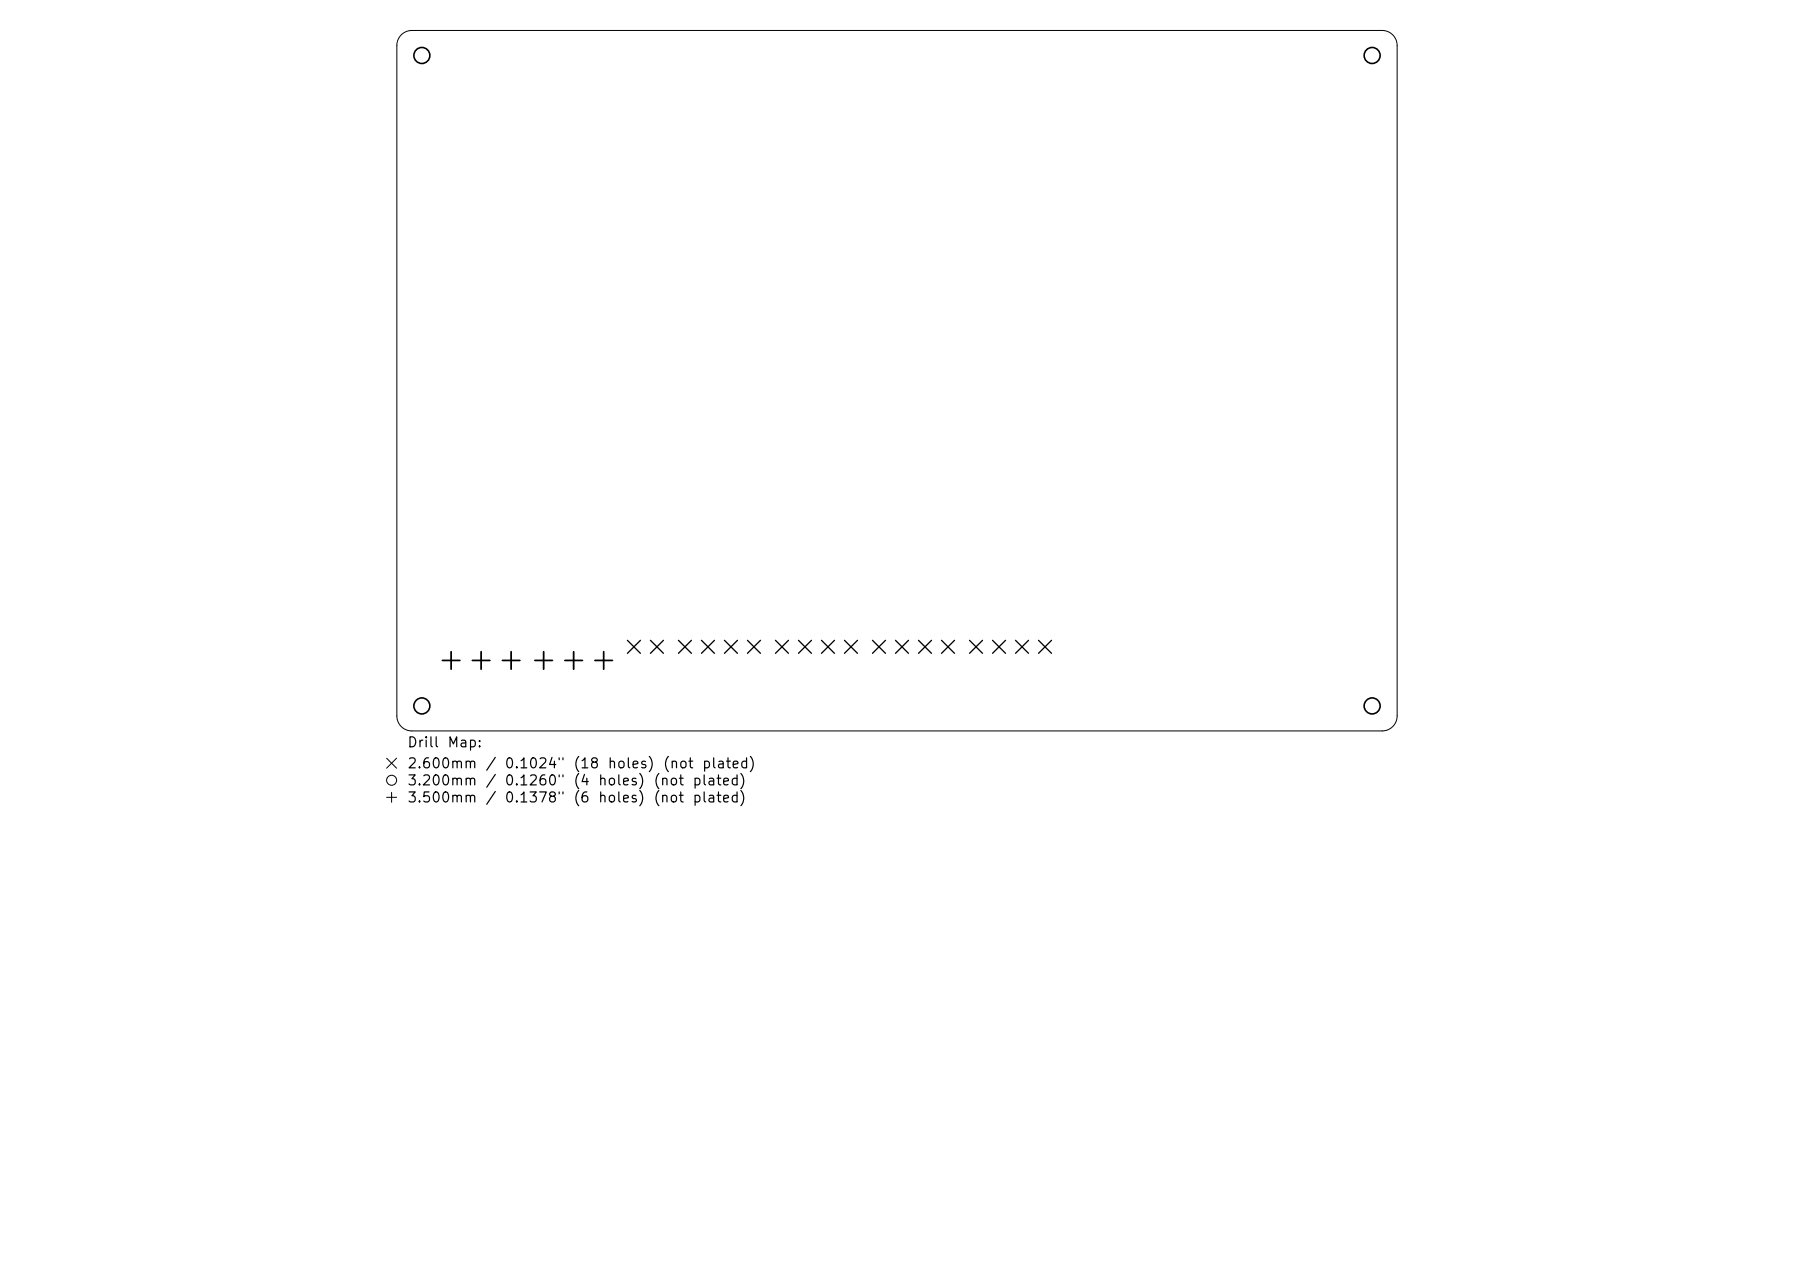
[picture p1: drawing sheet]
<svg xmlns="http://www.w3.org/2000/svg" width="297mm" height="210mm" viewBox="0 0 297 210" stroke-linecap="round" stroke-linejoin="round" font-family="sans-serif">
<defs><g id="words">
<g font-size="1.7">
<text x="67.3" y="124.1">Drill</text>
<text x="73.9" y="124.1">Map:</text>
<text x="67.3" y="127.6">2.600mm</text>
<text x="67.3" y="130.4">3.200mm</text>
<text x="80.3" y="127.6">/</text>
<text x="80.3" y="130.4">/</text>
<text x="83.4" y="127.6">0.1024&quot;</text>
<text x="83.4" y="130.4">0.1260&quot;</text>
<text x="94.8" y="127.6">(18</text>
<text x="94.8" y="130.4">(4</text>
<text x="98.9" y="130.4">holes)</text>
<text x="100.5" y="127.6">holes)</text>
<text x="108" y="130.4">(not</text>
<text x="109.6" y="127.6">(not</text>
<text x="114.5" y="130.4">plated)</text>
<text x="116.1" y="127.6">plated)</text>
<text x="67.3" y="133.2">3.500mm</text>
<text x="80.3" y="133.2">/</text>
<text x="83.4" y="133.2">0.1378&quot;</text>
<text x="94.8" y="133.2">(6</text>
<text x="98.9" y="133.2">holes)</text>
<text x="108" y="133.2">(not</text>
<text x="114.5" y="133.2">plated)</text>
</g>
</g></defs>
<g fill="none" stroke="#000" stroke-width=".17">
<path d="M66.4 5.8a2.48 2.48 0 0 1 1.8-.8h160.6a2.48 2.48 0 0 1 2.5 2.5v111a2.48 2.48 0 0 1-2.5 2.5h-160.6a2.48 2.48 0 0 1-2.5-2.5v-111a2.48 2.48 0 0 1 .7-1.7zM64 125.5l1.7 1.6M64 131.9h1.7M64.8 131.1v1.7M65.7 125.5l-1.7 1.6"/>
<circle cx="64.8" cy="129.1" r=".83"/>
</g>
<g fill="none" stroke="#000" stroke-width=".22">
<path d="M103.9 106l2.1 2.1M106 106l-2.1 2.1M107.7 106l2.1 2.1M109.8 106l-2.1 2.1M112.3 106l2.2 2.1M114.5 106l-2.2 2.1M116.1 106l2.2 2.1M118.3 106l-2.2 2.1M119.9 106l2.2 2.1M122.1 106l-2.2 2.1M123.7 106l2.2 2.1M125.9 106l-2.2 2.1"/>
<path d="M128.4 106l2.1 2.1M130.5 106l-2.1 2.1M132.2 106l2.1 2.1M134.3 106l-2.1 2.1M136 106l2.2 2.1M138.2 106l-2.2 2.1M139.8 106l2.2 2.1M142 106l-2.2 2.1M144.4 106l2.2 2.1M146.6 106l-2.2 2.1M148.3 106l2.1 2.1M150.4 106l-2.1 2.1"/>
<path d="M152.1 106l2.1 2.1M154.2 106l-2.1 2.1M155.9 106l2.1 2.1M158 106l-2.1 2.1M160.5 106l2.2 2.1M162.7 106l-2.2 2.1M164.3 106l2.2 2.1M166.5 106l-2.2 2.1M168.1 106l2.2 2.1M170.3 106l-2.2 2.1M171.9 106l2.2 2.1M174.1 106l-2.2 2.1"/>
</g>
<g fill="none" stroke="#000" stroke-width=".26">
<circle cx="69.8" cy="9.2" r="1.32"/>
<circle cx="227.2" cy="9.2" r="1.32"/>
<circle cx="69.8" cy="116.8" r="1.32"/>
<circle cx="227.2" cy="116.8" r="1.32"/>
</g>
<path d="M73.2 109.3h2.9M74.7 107.8v2.9M78.2 109.3h2.9M79.7 107.8v2.9M83.2 109.3h2.9M84.6 107.8v2.9M88.6 109.3h2.9M90 107.8v2.9M93.5 109.3h2.9M95 107.8v2.9M98.5 109.3h2.9M99.9 107.8v2.9" fill="none" stroke="#000" stroke-width=".29"/>
<use href="#words"/>
</svg>
